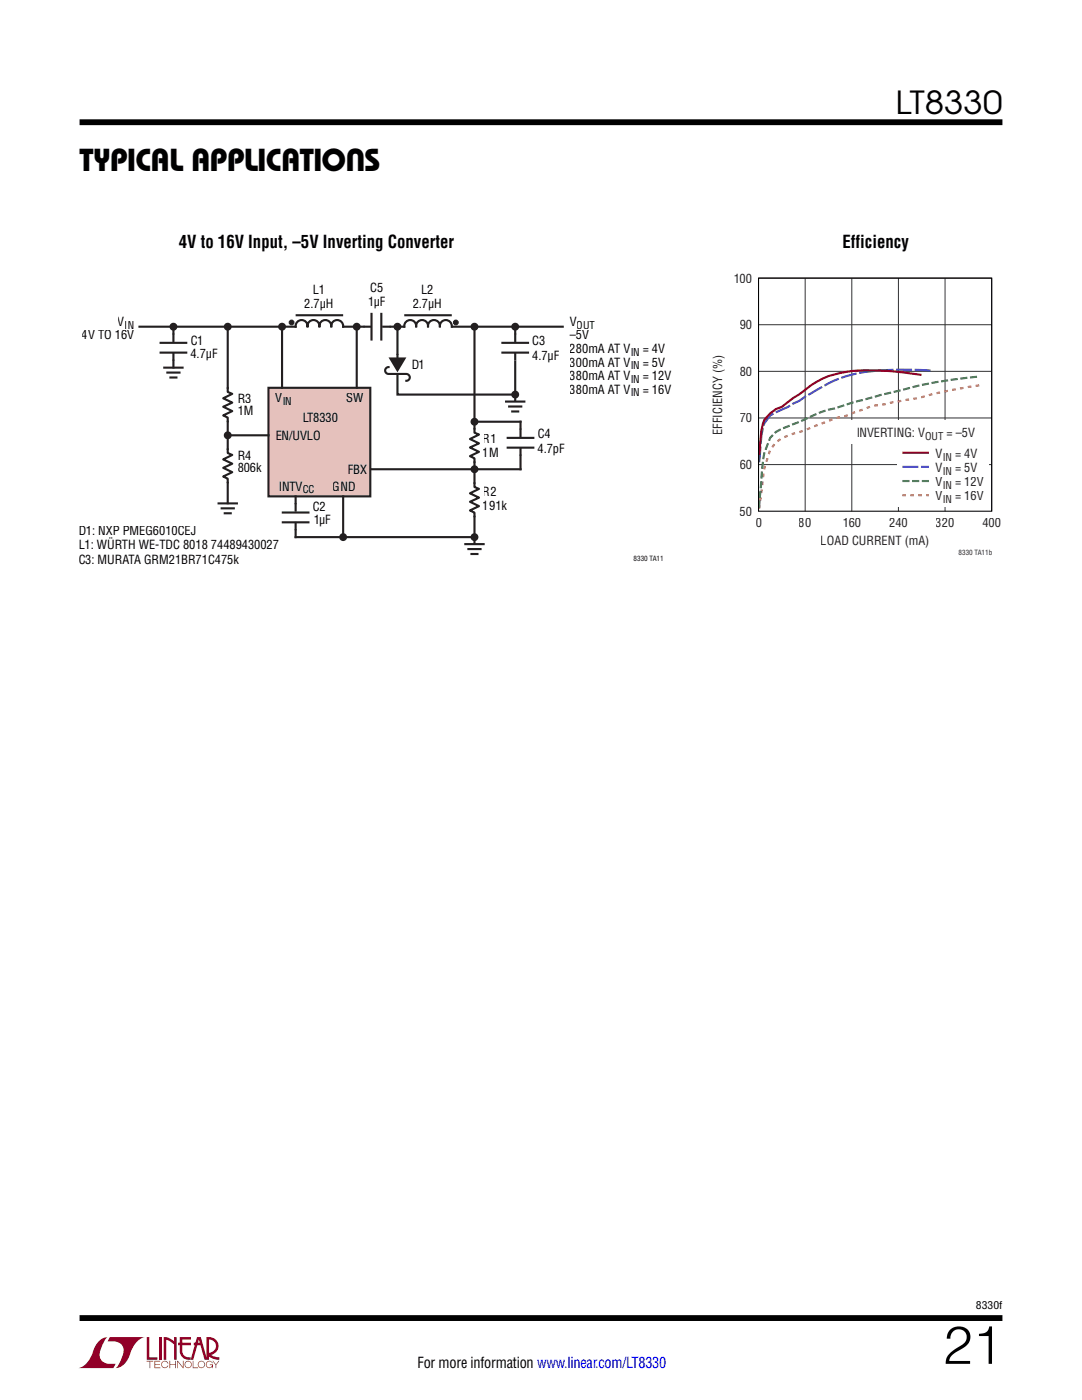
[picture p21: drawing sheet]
<svg xmlns="http://www.w3.org/2000/svg" width="216mm" height="279mm" viewBox="0 0 216 279" stroke-linecap="round" stroke-linejoin="round" font-family="sans-serif">
<defs><g id="words">
<text font-size="10.6" x="188.2" y="272.2">21</text>
<g font-size="6.3">
<text x="178.7" y="22.8">LT8330</text>
<text x="15.9" y="34.1">Typical Applications</text>
</g>
<g font-size="3.5">
<text x="35.7" y="49.5">4V to 16V Input, –5V Inverting Converter</text>
<text x="168.1" y="49.5">Efficiency</text>
</g>
<text font-size="3" x="83.3" y="273.1">For more information www.linear.com/LT8330</text>
<g font-size="2.5">
<text x="62.4" y="58.6">L1</text>
<text x="73.9" y="58.2">C5</text>
<text x="84" y="58.6">L2</text>
<text x="23.5" y="65">V</text>
<text x="60.7" y="61.4">2.7µH</text>
<text x="73.4" y="61.1">1µF</text>
<text x="82.3" y="61.4">2.7µH</text>
<text x="113.7" y="65">V</text>
<text x="16.3" y="67.8">4V TO 16V</text>
<text x="38" y="71.5">4.7µF</text>
<text x="38" y="68.8">C1</text>
<text x="106.2" y="68.8">C3</text>
<text x="106.2" y="71.8">4.7µF</text>
<text x="113.7" y="67.8">–5V</text>
<text x="113.7" y="70.5">280mA AT V</text>
<text x="128.2" y="70.5">= 4V</text>
<text x="82" y="73.6">D1</text>
<text x="113.7" y="73.2">300mA AT V</text>
<text x="113.7" y="75.9">380mA AT V</text>
<text x="128.2" y="73.2">= 5V</text>
<text x="128.2" y="75.9">= 12V</text>
<text x="47.4" y="82.8">1M</text>
<text x="47.4" y="80.4">R3</text>
<text x="54.9" y="80.3">V</text>
<text x="69.1" y="80.3">SW</text>
<text x="113.7" y="78.6">380mA AT V</text>
<text x="128.2" y="78.6">= 16V</text>
<text x="54.9" y="87.8">EN/UVLO</text>
<text x="60.3" y="84.2">LT8330</text>
<text x="96.4" y="88.5">R1</text>
<text x="107.2" y="87.5">C4</text>
<text x="47.4" y="94.1">806k</text>
<text x="47.4" y="91.8">R4</text>
<text x="69.4" y="94.6">FBX</text>
<text x="96.4" y="91.2">1M</text>
<text x="107.2" y="90.4">4.7pF</text>
<text x="55.6" y="97.9">INTV</text>
<text x="66.4" y="97.9">GND</text>
<text x="96.4" y="99">R2</text>
<text x="96.4" y="101.8">191k</text>
<text x="15.6" y="106.9">D1: NXP PMEG6010CEJ</text>
<text x="62.4" y="102">C2</text>
<text x="62.5" y="104.5">1µF</text>
<text x="15.6" y="109.6">L1: WÜRTH WE-TDC 8018 74489430027</text>
<text x="15.6" y="112.5">C3: MURATA GRM21BR71C475k</text>
</g>
<g font-size="2.5" fill="#231f20">
<text x="146.3" y="56.4">100</text>
<text x="147.6" y="65.7">90</text>
<text x="147.6" y="75">80</text>
<text x="144.1" y="86.8" transform="rotate(-90 144.1 86.8)">EFFICIENCY (%)</text>
<text x="147.6" y="84.3">70</text>
<text x="170.8" y="87.3">INVERTING: V</text>
<text x="188.8" y="87.3">= –5V</text>
<text x="147.6" y="93.6">60</text>
<text x="186.7" y="91.4">V</text>
<text x="186.7" y="94.2">V</text>
<text x="190.6" y="91.4">= 4V</text>
<text x="190.6" y="94.2">= 5V</text>
<text x="186.7" y="97.1">V</text>
<text x="186.7" y="99.9">V</text>
<text x="190.6" y="97.1">= 12V</text>
<text x="190.6" y="99.9">= 16V</text>
<text x="147.6" y="102.9">50</text>
<text x="150.7" y="105.3">0</text>
<text x="159.4" y="105.3">80</text>
<text x="168.1" y="105.3">160</text>
<text x="177.4" y="105.3">240</text>
<text x="186.7" y="105.3">320</text>
<text x="196" y="105.3">400</text>
<text x="163.8" y="108.7">LOAD CURRENT (mA)</text>
</g>
<g font-size="2.1">
<text x="24.9" y="65.6">IN</text>
<text x="115.1" y="65.6">OUT</text>
<text x="125.7" y="71">IN</text>
<text x="125.7" y="73.7">IN</text>
<text x="125.7" y="76.4">IN</text>
<text x="56.3" y="80.9">IN</text>
<text x="125.7" y="79.1">IN</text>
<text x="60.4" y="98.5">CC</text>
<text x="194.7" y="261.2">8330f</text>
</g>
<g font-size="2.1" fill="#231f20">
<text x="184.6" y="87.8">OUT</text>
<text x="188.1" y="91.9">IN</text>
<text x="188.1" y="94.8">IN</text>
<text x="188.1" y="97.6">IN</text>
<text x="188.1" y="100.4">IN</text>
</g>
<text font-size="1.4" x="126.4" y="111.9">8330 TA11</text>
<text font-size="1.4" fill="#231f20" x="191.3" y="110.8">8330 TA11b</text>
</g></defs>
<g fill="#910028">
<path d="M29.3 266.8h.5v4.1h1.6v.5h-2.1z"/>
<path d="M20 267.4l1-.5h.5h-.1a6.2 6.2 0 0 0-1.5 4 2.58 2.58 0 0 0 3.2 1.3l-.5 .8h-7a4.9 4.9 0 0 0 3.1-3.8l.4-.7z"/>
<path d="M21.9 266.9h7a4.9 4.9 0 0 0-3.1 3.7 3.2 3.2 0 0 1-2.7 2.4h.1a6.2 6.2 0 0 0 1.4-4.1 2.58 2.58 0 0 0-3.1-1.2z"/>
<path d="M31.8 266.8h.5v4.6h-.5z"/>
<path d="M32.7 266.8l1 .2 1 .7v-.9h.5v4.6h-.5v-3.1l-1.5-.9v4h-.5z"/>
<path d="M29.3 271.6h1.3v.1h-.6v1.3h-.2v-1.3h-.5z"/>
<path d="M30.8 271.6h1.2v.1h-1v.5h.9v.2h-.9v.5h1v.1h-1.2z"/>
<path d="M33.8 271.6h.2v.6h1v-.6h.1v1.4h-.1v-.6h-1v.6h-.2z"/>
<path d="M35.4 271.6h.1l1 1.2v-1.2h.1v1.4l-1.1-1.2v1.2h-.1z"/>
<path d="M38.5 271.6h.1v1.3h.9v.1h-1z"/>
<path d="M42.4 271.6h.1l.6 .7 .5-.7h.2l-.7 .8v.6h-.1v-.6z"/>
<path d="M35.9 266.8h2.2v.5h-1.7v.7h1.7v.5h-1.7v1.1a1.32 1.32 0 0 0 1.6 1.3v.5l1.3-4.6h.8l1.1 4.1v-4.1a1.84 1.84 0 0 1 2.3 1.4 1.84 1.84 0 0 1-1.4 2.2l.7 .4 1 .1v.5l-1.2-.2-1.1-.6v-.6a1.34 1.34 0 0 0 1.6-1.2 1.34 1.34 0 0 0-1.4-1.5v4.1h-.9l-.8-2.9h-1.3v-.5h1.2l-.2-.7-1.1 4.1a2.06 2.06 0 0 1-2.7-1.3v-1.6h-.4v-.5h.4z"/>
<path d="M37 271.8a.72 .72 0 0 1 1.2 .1 .72 .72 0 0 1-.4 1.1 .72 .72 0 0 1-1-.7h.2a.59 .59 0 0 0 .8 .5 .59 .59 0 0 0 .2-.9 .59 .59 0 0 0-1 .2v.2h-.2z"/>
<path d="M39.7 271.8a.72 .72 0 0 1 1.1 .1 .72 .72 0 0 1-.4 1.1 .72 .72 0 0 1-.9-.7h.1a.59 .59 0 0 0 .8 .5 .59 .59 0 0 0 .2-.9 .59 .59 0 0 0-1 .2v.2h-.1z"/>
<path d="M41.3 271.8a.72 .72 0 0 1 1.2 .2h-.2a.59 .59 0 0 0-.9-.1 .59 .59 0 0 0 .1 .9 .59 .59 0 0 0 .9-.4h-.5v-.1h.6v.7h-.1v-.3a.73 .73 0 0 1-1.1 .2 .73 .73 0 0 1 0-1.1z"/>
<path d="M32.4 271.8a.71 .71 0 0 1 1.2 .3h-.1a.59 .59 0 0 0-.9-.3 .59 .59 0 0 0-.1 1 .59 .59 0 0 0 .9-.3h.2a.73 .73 0 0 1-1.1 .4 .73 .73 0 0 1-.1-1.1z"/>
</g>
<path d="M15.9 24.4h184.1M15.9 263h184.1" fill="none" stroke="#000" stroke-width="1.2" stroke-linecap="butt"/>
<path d="M71.8 93.6h22.9" fill="none" stroke="#231f20" stroke-width=".42"/>
<path d="M53.6 77.4h20.3v21.7h-20.3z" fill="#e5c1bc"/>
<g fill="none" stroke="#231f20" stroke-width=".42">
<path d="M32.8 73.4h3.6M33.4 74.4h2.4M34 75.3h1.2M53.6 77.4h20.3v21.7h-20.3zM101 80.1h3.6M101.6 81.1h2.4M102.2 82.1h1.2M43.6 100.5h3.7M44.2 101.4h2.5M44.8 102.4h1.2M92.9 108.6h3.6M93.5 109.6h2.4"/>
<path d="M94.1 110.6h1.2"/>
</g>
<path d="M77.9 71.6h2.8l-1.4 2.3z" fill="#231f20"/>
<g fill="none" stroke="#231f20" stroke-width=".42">
<path d="M31.8 68.4h5.6M31.8 70.4h5.6M34.6 66.6v1.6M34.6 70.3v1.7M72.5 65.2h1.7M74.1 62.4v5.6M76.1 62.4v5.6M76.3 65.2h1.7M77.5 73.3a.69 .69 0 0 0-.7 .6 .69 .69 0 0 0 .7 .7h3.6a.68 .68 0 0 1 .7 .7 .68 .68 0 0 1-.7 .7M77.9 71.6h2.8l-1.4 2.3zM79.3 70.6v1M79.3 74.8v1.2"/>
<path d="M100 68.4h5.6M100 70.4h5.6M102.8 66.6v1.6M102.8 70.3v1.7M94.7 96.4v.8l.9 .4-1.8 .9 1.8 .8-1.8 .8 1.8 .9-1.8 .9 .9 .4v.8M94.7 85.5v.9l.9 .3-1.8 .9 1.8 .9-1.8 .8 1.8 .9-1.8 .8 .9 .5v.8M101.1 87.4h5.5M101.1 89.3h5.5M103.9 85.5v1.7M103.9 89.2v1.7M56.2 102.3h5.6M56.2 104.2h5.6"/>
<path d="M59 100.4v1.7M59 104.1v1.7"/>
</g>
<circle cx="58.2" cy="64.4" r=".48" fill="#231f20"/>
<circle cx="58.2" cy="64.4" r=".48" fill="none" stroke="#231f20" stroke-width=".2"/>
<path d="M59 62.9h9.5M59 65.4a1.22 1.22 0 0 1 1.1-1.5 1.22 1.22 0 0 1 1.3 1.4 1.21 1.21 0 0 1 1.1-1.4 1.21 1.21 0 0 1 1.2 1.4 1.21 1.21 0 0 1 1.2-1.4 1.21 1.21 0 0 1 1.2 1.4 1.22 1.22 0 0 1 1.2-1.4 1.22 1.22 0 0 1 1.2 1.5" fill="none" stroke="#231f20" stroke-width=".42"/>
<circle cx="91" cy="64.4" r=".48" fill="#231f20"/>
<circle cx="91" cy="64.4" r=".48" fill="none" stroke="#231f20" stroke-width=".2"/>
<g fill="none" stroke="#231f20" stroke-width=".42">
<path d="M27.8 65.2h31.2M34.6 65.2v1.4M34.6 72v1.3M45.4 65.2v13l.9 .4-1.8 .9 1.8 .9-1.8 .8 1.8 .8-1.8 .9 .9 .4v7.1l.9 .4-1.8 .9 1.8 .8-1.8 .9 1.8 .8-1.8 .9 .9 .4v4.9M56.3 65.2v12.2M68.5 65.2h4M71.2 65.2v12.2M78 65.2h2.7M79.3 76v2.7h23.6M79.3 65.2v5.4M80.7 62.9h9.4M80.7 65.4a1.22 1.22 0 0 1 1.1-1.5 1.22 1.22 0 0 1 1.2 1.4 1.21 1.21 0 0 1 1.2-1.4 1.21 1.21 0 0 1 1.2 1.4 1.21 1.21 0 0 1 1.2-1.4 1.21 1.21 0 0 1 1.2 1.4 1.22 1.22 0 0 1 1.2-1.4 1.22 1.22 0 0 1 1.1 1.5"/>
<path d="M90.3 65.2h22M94.7 65.2v20.3M102.8 65.2v1.4M102.8 72v8.2M45.4 86.9h8.2M59 99.1v1.3M68.5 99.1v8.1h-9.5v-1.4M94.7 92.3v4.1M94.8 84.2h9.1v1.3M103.9 90.9v2.7h-9.1M68.6 107.2h26.1M94.7 103.1v5.4"/>
</g>
<circle cx="34.6" cy="65.2" r=".58" fill="#231f20"/>
<circle cx="34.6" cy="65.2" r=".58" fill="none" stroke="#231f20" stroke-width=".42"/>
<circle cx="45.4" cy="65.2" r=".58" fill="#231f20"/>
<circle cx="45.4" cy="65.2" r=".58" fill="none" stroke="#231f20" stroke-width=".42"/>
<circle cx="56.3" cy="65.2" r=".58" fill="#231f20"/>
<circle cx="56.3" cy="65.2" r=".58" fill="none" stroke="#231f20" stroke-width=".42"/>
<circle cx="71.2" cy="65.2" r=".58" fill="#231f20"/>
<circle cx="71.2" cy="65.2" r=".58" fill="none" stroke="#231f20" stroke-width=".42"/>
<circle cx="79.3" cy="65.2" r=".58" fill="#231f20"/>
<circle cx="79.3" cy="65.2" r=".58" fill="none" stroke="#231f20" stroke-width=".42"/>
<circle cx="94.7" cy="65.2" r=".58" fill="#231f20"/>
<circle cx="94.7" cy="65.2" r=".58" fill="none" stroke="#231f20" stroke-width=".42"/>
<circle cx="102.8" cy="65.2" r=".58" fill="#231f20"/>
<circle cx="102.8" cy="65.2" r=".58" fill="none" stroke="#231f20" stroke-width=".42"/>
<circle cx="102.8" cy="78.7" r=".58" fill="#231f20"/>
<circle cx="102.8" cy="78.7" r=".58" fill="none" stroke="#231f20" stroke-width=".42"/>
<circle cx="94.7" cy="84.2" r=".58" fill="#231f20"/>
<circle cx="94.7" cy="84.2" r=".58" fill="none" stroke="#231f20" stroke-width=".42"/>
<circle cx="45.4" cy="86.9" r=".58" fill="#231f20"/>
<circle cx="45.4" cy="86.9" r=".58" fill="none" stroke="#231f20" stroke-width=".42"/>
<circle cx="94.7" cy="93.6" r=".58" fill="#231f20"/>
<circle cx="94.7" cy="93.6" r=".58" fill="none" stroke="#231f20" stroke-width=".42"/>
<circle cx="68.5" cy="107.2" r=".58" fill="#231f20"/>
<circle cx="68.5" cy="107.2" r=".58" fill="none" stroke="#231f20" stroke-width=".42"/>
<circle cx="94.7" cy="107.2" r=".58" fill="#231f20"/>
<circle cx="94.7" cy="107.2" r=".58" fill="none" stroke="#231f20" stroke-width=".42"/>
<path d="M151.4 55.5h46.5v46.5M160.7 55.5v46.5M170 55.5v46.5M179.3 55.5v46.5M188.6 55.5v46.5M151.4 74.1h46.5M151.4 64.8h46.5M151.4 92.7h46.5M151.4 83.4h46.5" fill="none" stroke="#323232" stroke-width=".2"/>
<g fill="#fff">
<path d="M169.4 83.9h25.7v4.6h-25.7z"/>
<path d="M179 88.1h18.3v13.1h-18.3z"/>
</g>
<path d="M183.9 74.8l-2.3-.3a44.1 44.1 0 0 0-14-.1 14.8 14.8 0 0 0-7 3.4l-4.6 3.4a5.8 5.8 0 0 0-3.7 3.3l-.5 2.3-.3 4M180.1 90.4h5.3" fill="none" stroke="#900027" stroke-width=".42"/>
<path d="M151.5 92.3l.1-1a26.9 26.9 0 0 1 .9-6.8l1.2-1.6 5.8-2.9a41.8 41.8 0 0 1 9.3-4.9 51.7 51.7 0 0 1 17.4-1.1M180.1 93.2h5.3" fill="none" stroke="#3a53a4" stroke-width=".42" stroke-dasharray="3.2 .5" stroke-linecap="butt"/>
<path d="M180.1 96h5.3M151.5 101.3l.6-8.2a15.1 15.1 0 0 1 1.6-5.7l1.1-1.2 1.2-.6 3.8-1.5a30.7 30.7 0 0 1 7.4-2.8l3.6-1.2 3.8-.9a110.6 110.6 0 0 1 18.6-3.8l2.3-.2" fill="none" stroke="#37864b" stroke-width=".42" stroke-dasharray="1.4 .5" stroke-linecap="butt"/>
<path d="M180.1 98.8h5.3M151.5 101.5l.7-5.5a20.5 20.5 0 0 1 1.5-6.2 7.6 7.6 0 0 1 5.4-3.4l5-1.9a18.9 18.9 0 0 1 4.7-1.5l3.5-1.3a12.1 12.1 0 0 1 4.6-1.1l1.2-.3a66.9 66.9 0 0 0 10-2.1l7.4-1.3" fill="none" stroke="#b67334" stroke-width=".42" stroke-dasharray=".7 .9" stroke-linecap="butt"/>
<path d="M151.4 55.5h46.5v46.5h-46.5z" fill="none" stroke="#000" stroke-width=".21"/>
<use href="#words"/>
</svg>
